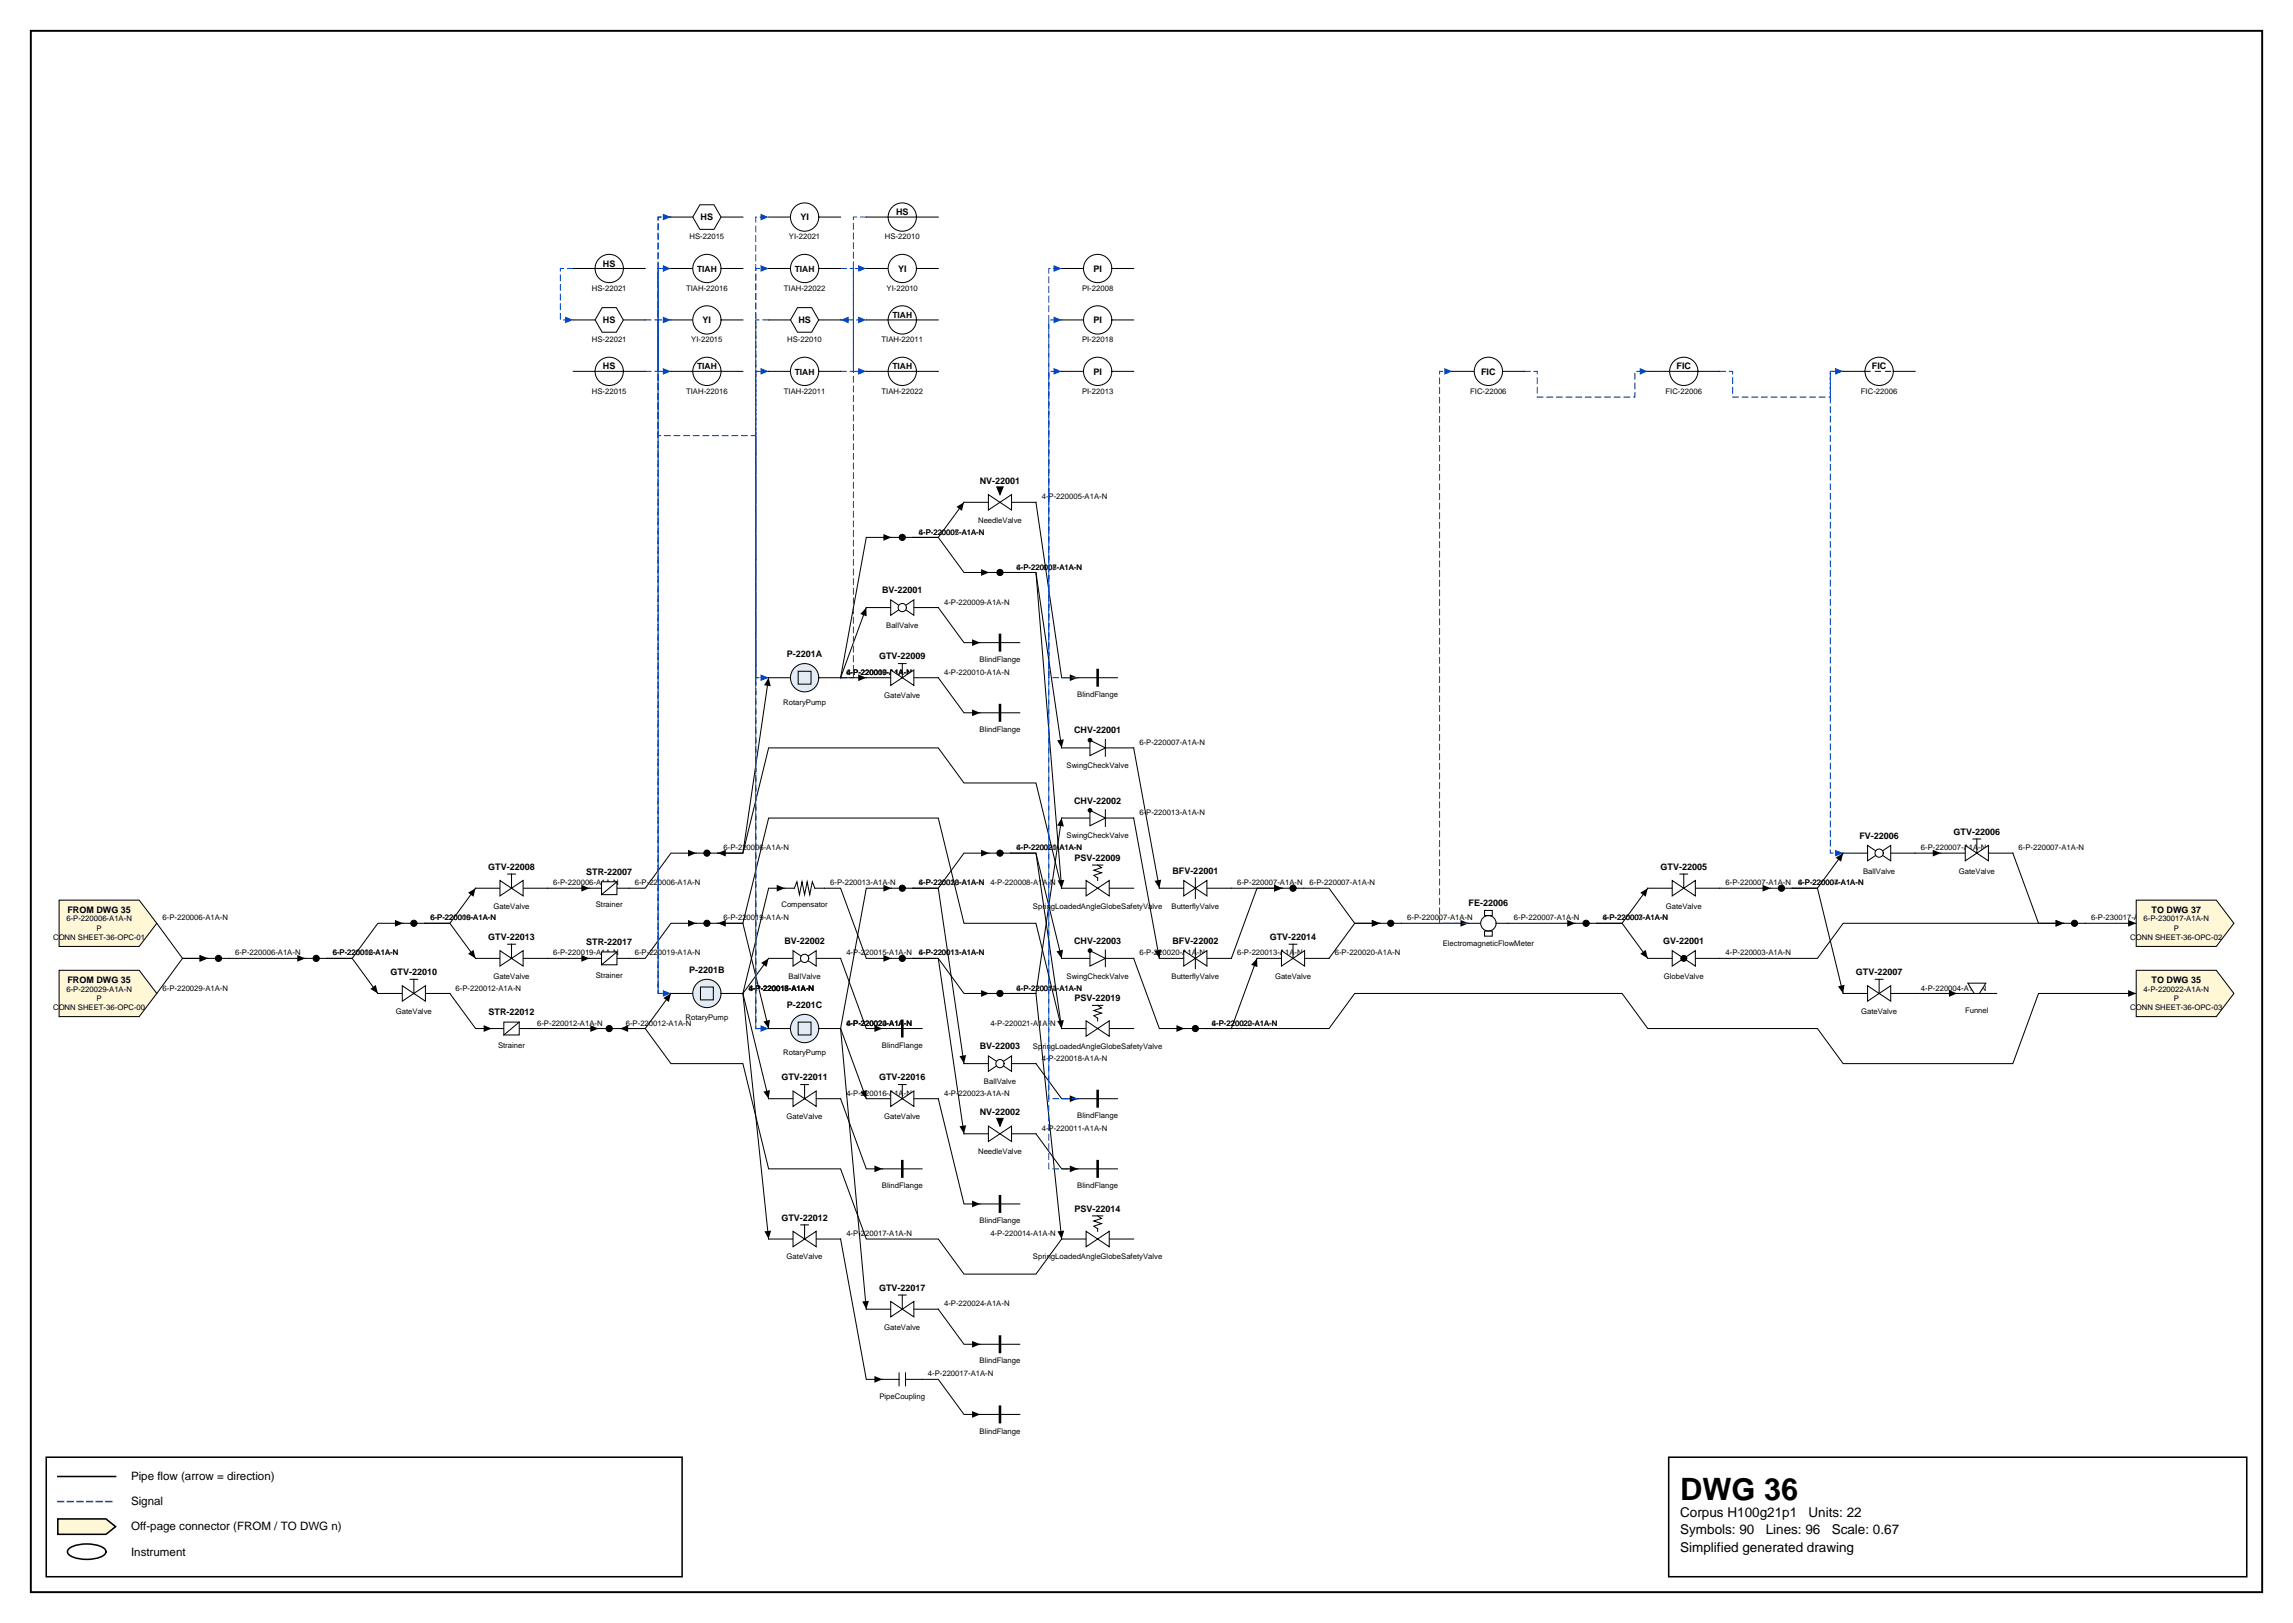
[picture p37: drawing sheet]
<svg xmlns="http://www.w3.org/2000/svg" width="420mm" height="297mm" viewBox="0 0 420 297" stroke-linecap="round" stroke-linejoin="round" font-family="sans-serif">
<defs><g id="words">
<text font-size="5.6" x="307.6" y="274.5">DWG 36</text>
<g font-size="2.5">
<text x="307.6" y="277.6">Corpus H100g21p1</text>
<text x="307.6" y="280.8">Symbols: 90</text>
<text x="323.3" y="280.8">Lines: 96</text>
<text x="331.1" y="277.6">Units: 22</text>
<text x="335.3" y="280.8">Scale: 0.67</text>
<text x="307.6" y="284">Simplified generated drawing</text>
</g>
<g font-size="2.1">
<text x="24" y="270.9">Pipe flow (arrow = direction)</text>
<text x="24" y="275.5">Signal</text>
<text x="24" y="280.1">Off-page connector (FROM / TO DWG n)</text>
<text x="24" y="284.7">Instrument</text>
</g>
<g font-size="1.6">
<text x="128.3" y="40.3">HS</text>
<text x="146.5" y="40.3">YI</text>
<text x="164" y="39.4">HS</text>
<text x="110.4" y="48.8">HS</text>
<text x="127.6" y="49.7">TIAH</text>
<text x="145.5" y="49.7">TIAH</text>
<text x="164.4" y="49.7">YI</text>
<text x="200.2" y="49.7">PI</text>
<text x="110.4" y="59.1">HS</text>
<text x="128.6" y="59.1">YI</text>
<text x="146.2" y="59.1">HS</text>
<text x="163.4" y="58.2">TIAH</text>
<text x="200.2" y="59.1">PI</text>
<text x="110.4" y="67.6">HS</text>
<text x="127.6" y="67.6">TIAH</text>
<text x="145.5" y="68.5">TIAH</text>
<text x="163.4" y="67.6">TIAH</text>
<text x="200.2" y="68.5">PI</text>
<text x="271.2" y="68.5">FIC</text>
<text x="306.9" y="67.6">FIC</text>
<text x="342.7" y="67.6">FIC</text>
<text x="179.4" y="88.6">NV-22001</text>
<text x="161.5" y="108.5">BV-22001</text>
<text x="144.1" y="120.2">P-2201A</text>
<text x="160.9" y="120.7">GTV-22009</text>
<text x="196.7" y="134.2">CHV-22001</text>
<text x="196.7" y="147.1">CHV-22002</text>
<text x="340.4" y="153.5">FV-22006</text>
<text x="357.7" y="152.8">GTV-22006</text>
<text x="89.4" y="159.2">GTV-22008</text>
<text x="107.3" y="160.1">STR-22007</text>
<text x="196.7" y="157.6">PSV-22009</text>
<text x="214.6" y="159.9">BFV-22001</text>
<text x="304" y="159.2">GTV-22005</text>
<text x="12.3" y="167">FROM DWG 35</text>
<text x="268.9" y="165.9">FE-22006</text>
<text x="393.9" y="167">TO DWG 37</text>
<text x="89.4" y="172">GTV-22013</text>
<text x="107.3" y="173">STR-22017</text>
<text x="143.6" y="172.8">BV-22002</text>
<text x="196.7" y="172.8">CHV-22003</text>
<text x="214.6" y="172.8">BFV-22002</text>
<text x="232.5" y="172">GTV-22014</text>
<text x="304.5" y="172.8">GV-22001</text>
<text x="12.3" y="179.9">FROM DWG 35</text>
<text x="71.5" y="178.5">GTV-22010</text>
<text x="126.2" y="178">P-2201B</text>
<text x="339.8" y="178.5">GTV-22007</text>
<text x="393.9" y="179.9">TO DWG 35</text>
<text x="89.4" y="185.8">STR-22012</text>
<text x="144.1" y="184.4">P-2201C</text>
<text x="196.7" y="183.2">PSV-22019</text>
<text x="143.1" y="197.7">GTV-22011</text>
<text x="160.9" y="197.7">GTV-22016</text>
<text x="179.4" y="192">BV-22003</text>
<text x="179.4" y="204.2">NV-22002</text>
<text x="196.7" y="221.8">PSV-22014</text>
<text x="143.1" y="223.4">GTV-22012</text>
<text x="160.9" y="236.3">GTV-22017</text>
</g>
<g font-size="1.4">
<text x="126.2" y="43.8">HS-22015</text>
<text x="144.4" y="43.8">YI-22021</text>
<text x="162" y="43.8">HS-22010</text>
<text x="108.4" y="53.2">HS-22021</text>
<text x="125.6" y="53.2">TIAH-22016</text>
<text x="143.5" y="53.2">TIAH-22022</text>
<text x="162.3" y="53.2">YI-22010</text>
<text x="198.1" y="53.2">PI-22008</text>
<text x="108.4" y="62.6">HS-22021</text>
<text x="126.6" y="62.6">YI-22015</text>
<text x="144.1" y="62.6">HS-22010</text>
<text x="161.4" y="62.6">TIAH-22011</text>
<text x="198.1" y="62.6">PI-22018</text>
<text x="108.4" y="72.1">HS-22015</text>
<text x="125.6" y="72.1">TIAH-22016</text>
<text x="143.5" y="72.1">TIAH-22011</text>
<text x="161.4" y="72.1">TIAH-22022</text>
<text x="198.1" y="72.1">PI-22013</text>
<text x="269.2" y="72.1">FIC-22006</text>
<text x="304.9" y="72.1">FIC-22006</text>
<text x="340.7" y="72.1">FIC-22006</text>
<text x="179.1" y="95.7">NeedleValve</text>
<text x="190.7" y="91.4">4-P-220005-A1A-N</text>
<text x="168.2" y="97.8">4-P-220005-A1A-N</text>
<text x="168.2" y="97.8">6-P-220007-A1A-N</text>
<text x="186.1" y="104.2">6-P-220007-A1A-N</text>
<text x="186.1" y="104.2">4-P-220008-A1A-N</text>
<text x="172.8" y="110.7">4-P-220009-A1A-N</text>
<text x="162.2" y="114.9">BallValve</text>
<text x="155" y="123.5">4-P-220009-A1A-N</text>
<text x="155" y="123.5">4-P-220010-A1A-N</text>
<text x="155" y="123.5">6-P-220007-A1A-N</text>
<text x="172.8" y="123.5">4-P-220010-A1A-N</text>
<text x="179.4" y="121.1">BlindFlange</text>
<text x="143.4" y="129">RotaryPump</text>
<text x="161.9" y="127.8">GateValve</text>
<text x="197.2" y="127.5">BlindFlange</text>
<text x="179.4" y="134">BlindFlange</text>
<text x="208.6" y="136.3">6-P-220007-A1A-N</text>
<text x="195.3" y="140.6">SwingCheckValve</text>
<text x="208.6" y="149.2">6-P-220013-A1A-N</text>
<text x="132.5" y="155.6">6-P-220006-A1A-N</text>
<text x="186.1" y="155.6">6-P-220020-A1A-N</text>
<text x="186.1" y="155.6">4-P-220021-A1A-N</text>
<text x="195.3" y="153.5">SwingCheckValve</text>
<text x="351.7" y="155.6">6-P-220007-A1A-N</text>
<text x="369.6" y="155.6">6-P-220007-A1A-N</text>
<text x="341.1" y="159.9">BallValve</text>
<text x="358.6" y="159.9">GateValve</text>
<text x="90.4" y="166.3">GateValve</text>
<text x="101.3" y="162">6-P-220006-A1A-N</text>
<text x="109.1" y="166.1">Strainer</text>
<text x="116.2" y="162">6-P-220006-A1A-N</text>
<text x="143.1" y="166.1">Compensator</text>
<text x="152" y="162">6-P-220013-A1A-N</text>
<text x="168.2" y="162">4-P-220018-A1A-N</text>
<text x="168.2" y="162">6-P-220020-A1A-N</text>
<text x="181.3" y="162">4-P-220008-A1A-N</text>
<text x="189.1" y="166.3">SpringLoadedAngleGlobeSafetyValve</text>
<text x="214.5" y="166.3">ButterflyValve</text>
<text x="226.5" y="162">6-P-220007-A1A-N</text>
<text x="239.8" y="162">6-P-220007-A1A-N</text>
<text x="305" y="166.3">GateValve</text>
<text x="315.9" y="162">6-P-220007-A1A-N</text>
<text x="329.2" y="162">4-P-220004-A1A-N</text>
<text x="329.2" y="162">6-P-220007-A1A-N</text>
<text x="9.7" y="172">CONN SHEET-36-OPC-01</text>
<text x="12.2" y="168.6">6-P-220006-A1A-N</text>
<text x="17.7" y="170.3">P</text>
<text x="29.8" y="168.5">6-P-220006-A1A-N</text>
<text x="78.8" y="168.5">6-P-220006-A1A-N</text>
<text x="78.8" y="168.5">6-P-220019-A1A-N</text>
<text x="132.5" y="168.5">6-P-220019-A1A-N</text>
<text x="257.6" y="168.5">6-P-220007-A1A-N</text>
<text x="264.1" y="173.2">ElectromagneticFlowMeter</text>
<text x="277.2" y="168.5">6-P-220007-A1A-N</text>
<text x="293.4" y="168.5">4-P-220003-A1A-N</text>
<text x="293.4" y="168.5">6-P-220007-A1A-N</text>
<text x="382.8" y="168.5">6-P-230017-A1A-N</text>
<text x="390" y="172">CONN SHEET-36-OPC-02</text>
<text x="392.4" y="168.6">6-P-230017-A1A-N</text>
<text x="398" y="170.3">P</text>
<text x="43" y="174.9">6-P-220006-A1A-N</text>
<text x="60.9" y="174.9">6-P-220006-A1A-N</text>
<text x="60.9" y="174.9">6-P-220012-A1A-N</text>
<text x="90.4" y="179.1">GateValve</text>
<text x="101.3" y="174.9">6-P-220019-A1A-N</text>
<text x="109.1" y="178.9">Strainer</text>
<text x="116.2" y="174.9">6-P-220019-A1A-N</text>
<text x="144.4" y="179.1">BallValve</text>
<text x="155" y="174.9">4-P-220015-A1A-N</text>
<text x="168.2" y="174.9">6-P-220013-A1A-N</text>
<text x="168.2" y="174.9">4-P-220011-A1A-N</text>
<text x="195.3" y="179.1">SwingCheckValve</text>
<text x="208.6" y="174.9">6-P-220020-A1A-N</text>
<text x="214.5" y="179.1">ButterflyValve</text>
<text x="226.5" y="174.9">6-P-220013-A1A-N</text>
<text x="233.4" y="179.1">GateValve</text>
<text x="244.4" y="174.9">6-P-220020-A1A-N</text>
<text x="304.6" y="179.1">GlobeValve</text>
<text x="315.9" y="174.9">4-P-220003-A1A-N</text>
<text x="9.7" y="184.9">CONN SHEET-36-OPC-00</text>
<text x="12.2" y="181.5">6-P-220029-A1A-N</text>
<text x="17.7" y="183.2">P</text>
<text x="29.8" y="181.3">6-P-220029-A1A-N</text>
<text x="72.5" y="185.6">GateValve</text>
<text x="83.4" y="181.3">6-P-220012-A1A-N</text>
<text x="137.1" y="181.3">4-P-220017-A1A-N</text>
<text x="137.1" y="181.3">4-P-220016-A1A-N</text>
<text x="137.1" y="181.3">6-P-220013-A1A-N</text>
<text x="137.1" y="181.3">4-P-220015-A1A-N</text>
<text x="186.1" y="181.3">6-P-220013-A1A-N</text>
<text x="186.1" y="181.3">4-P-220014-A1A-N</text>
<text x="340.7" y="185.6">GateValve</text>
<text x="351.7" y="181.3">4-P-220004-A1A-N</text>
<text x="359.8" y="185.3">Funnel</text>
<text x="390" y="184.9">CONN SHEET-36-OPC-03</text>
<text x="392.4" y="181.5">4-P-220022-A1A-N</text>
<text x="398" y="183.2">P</text>
<text x="91.2" y="191.7">Strainer</text>
<text x="98.3" y="187.7">6-P-220012-A1A-N</text>
<text x="114.6" y="187.7">6-P-220012-A1A-N</text>
<text x="125.5" y="186.7">RotaryPump</text>
<text x="155" y="187.7">4-P-220024-A1A-N</text>
<text x="155" y="187.7">4-P-220023-A1A-N</text>
<text x="155" y="187.7">6-P-220020-A1A-N</text>
<text x="161.5" y="191.7">BlindFlange</text>
<text x="181.3" y="187.7">4-P-220021-A1A-N</text>
<text x="189.1" y="192">SpringLoadedAngleGlobeSafetyValve</text>
<text x="221.9" y="187.7">6-P-220020-A1A-N</text>
<text x="221.9" y="187.7">4-P-220022-A1A-N</text>
<text x="143.4" y="193.2">RotaryPump</text>
<text x="190.7" y="194.1">4-P-220018-A1A-N</text>
<text x="155" y="200.6">4-P-220016-A1A-N</text>
<text x="172.8" y="200.6">4-P-220023-A1A-N</text>
<text x="180.1" y="198.4">BallValve</text>
<text x="144" y="204.8">GateValve</text>
<text x="161.9" y="204.8">GateValve</text>
<text x="190.7" y="207">4-P-220011-A1A-N</text>
<text x="197.2" y="204.6">BlindFlange</text>
<text x="179.1" y="211.2">NeedleValve</text>
<text x="161.5" y="217.4">BlindFlange</text>
<text x="197.2" y="217.4">BlindFlange</text>
<text x="155" y="226.2">4-P-220017-A1A-N</text>
<text x="179.4" y="223.9">BlindFlange</text>
<text x="181.3" y="226.2">4-P-220014-A1A-N</text>
<text x="144" y="230.5">GateValve</text>
<text x="189.1" y="230.5">SpringLoadedAngleGlobeSafetyValve</text>
<text x="172.8" y="239.1">4-P-220024-A1A-N</text>
<text x="161.9" y="243.3">GateValve</text>
<text x="169.9" y="251.9">4-P-220017-A1A-N</text>
<text x="179.4" y="249.5">BlindFlange</text>
<text x="161" y="256">PipeCoupling</text>
<text x="179.4" y="262.4">BlindFlange</text>
</g>
</g></defs>
<path d="M5.6 5.6h408.6v285.8h-408.6z" fill="none" stroke="#000" stroke-width=".35"/>
<path d="M8.5 266.7h116.4v21.9h-116.4zM10.6 270.2h10.6M305.5 266.7h105.8v21.9h-105.8z" fill="none" stroke="#000" stroke-width=".28"/>
<path d="M10.6 274.8h10.6" fill="none" stroke="#0046c8" stroke-width=".28" stroke-dasharray="1.1 .7"/>
<path d="M10.6 278h8.8l1.8 1.4-1.8 1.4h-8.8z" fill="#fff7d6" stroke="#000" stroke-width=".28"/>
<path d="M12.7 283.4a6.7 6.7 0 0 1 6.3 0 .72 .72 0 0 1 0 1.2 6.7 6.7 0 0 1-6.3 0 .72 .72 0 0 1 0-1.2z" fill="none" stroke="#000" stroke-width=".28"/>
<path d="M368.5 156.1l4.7 12.9h4.6M234.8 162.6h-4.7l-4.7 12.8" fill="none" stroke="#000" stroke-width=".19"/>
<path d="M233.3 161.9l1.5 .7-1.5 .6zM376.3 168.4l1.5 .6-1.5 .6z" fill="#000"/>
<path d="M153.9 68h2.3v-9.4h2.4" fill="none" stroke="#0046c8" stroke-width=".19" stroke-dasharray="1.1 .7"/>
<path d="M157.1 57.9l1.5 .7-1.5 .6z" fill="#0046c8"/>
<path d="M189.7 91.9l4.7 32.1h2.9M171.8 111.2l4.7 6.4h3M140.7 124l-4.7 32.1h-4.6M207.5 136.9l4.8 25.7M42 175.4h13.9M87.1 162.6l-4.7 6.4h-4.7h4.7l4.7 6.4M238.7 162.6h4.6l4.7 6.4h4.6M301.7 162.6l-4.7 6.4h-4.6h4.6l4.7 6.4M122.8 181.8l-4.7 6.4h-4.6" fill="none" stroke="#000" stroke-width=".19"/>
<path d="M178 117l1.5 .6-1.5 .6zM140.7 124l.4 1.6-1.2-.2zM195.9 123.4l1.4 .6-1.4 .7zM54.4 174.8l1.5 .6-1.5 .6zM85.7 163.4l1.4-.8-.4 1.5zM85.7 174.6l1-.8 .4 1.6zM211.4 161.2l1.2-.2-.3 1.6zM251.2 168.4l1.4 .6-1.4 .6zM300.3 174.6l1-.8 .4 1.6zM300.3 163.4l1.4-.8-.4 1.5zM121.5 182.7l1.3-.9-.3 1.6z" fill="#000"/>
<path d="M197.3 124h-5.3v-74.9h2.4" fill="none" stroke="#0046c8" stroke-width=".19" stroke-dasharray="1.1 .7"/>
<path d="M192.9 48.5l1.5 .6-1.5 .7z" fill="#0046c8"/>
<path d="M230.1 175.4l-4.7 12.8h-4.6h22.5l4.7-6.4h49l4.7 6.4h31l4.7 6.5h31.1l4.7-12.9h17.9" fill="none" stroke="#000" stroke-width=".19"/>
<path d="M230.1 175.4l.1 1.6-1.1-.4zM389.6 181.2l1.5 .6-1.5 .6z" fill="#000"/>
<path d="M140.7 58.6h-2.3v65.4h2.3" fill="none" stroke="#0046c8" stroke-width=".19" stroke-dasharray="1.1 .7"/>
<path d="M139.2 123.4l1.5 .6-1.5 .7z" fill="#0046c8"/>
<path d="M153.9 49.1h2.3v18.9h2.4" fill="none" stroke="#0046c8" stroke-width=".19" stroke-dasharray="1.1 .7"/>
<path d="M157.1 67.3l1.5 .7-1.5 .6z" fill="#0046c8"/>
<path d="M207.5 149.7l4.8 25.7M28.7 169l4.7 6.4h4.6M225.4 162.6h9.4M377.8 169h-40.4l-4.7 6.4h-17.8M189.7 194.7l4.7 6.4h2.9M140.7 201.1l-4.7-19.3 4.7 45" fill="none" stroke="#000" stroke-width=".19"/>
<path d="M36.5 174.8l1.5 .6-1.5 .6zM211.4 174.1l1.2-.3-.3 1.6zM233.3 161.9l1.5 .7-1.5 .6zM376.3 168.4l1.5 .6-1.5 .6zM139.8 199.8l1.2-.3-.3 1.6zM195.9 200.5l1.4 .6-1.4 .6zM140 225.4l1.2-.2-.5 1.6z" fill="#000"/>
<path d="M122.8 181.8h-2.3v-123.2h2.3" fill="none" stroke="#0046c8" stroke-width=".19" stroke-dasharray="1.1 .7"/>
<path d="M121.4 57.9l1.4 .7-1.4 .6z" fill="#0046c8"/>
<path d="M122.8 181.8h-2.3v-132.7h2.3" fill="none" stroke="#0046c8" stroke-width=".19" stroke-dasharray="1.1 .7"/>
<path d="M121.4 48.5l1.4 .6-1.4 .7z" fill="#0046c8"/>
<path d="M143.7 162.6h-3l-4.7 19.2 4.7-6.4" fill="none" stroke="#000" stroke-width=".19"/>
<path d="M139.3 176.2l1.4-.8-.4 1.6zM142.2 161.9l1.5 .7-1.5 .6z" fill="#000"/>
<path d="M140.7 124h-2.3v-56h2.3" fill="none" stroke="#0046c8" stroke-width=".19" stroke-dasharray="1.1 .7"/>
<path d="M139.2 67.3l1.5 .7-1.5 .6z" fill="#0046c8"/>
<path d="M158.6 111.2l-4.7 12.8" fill="none" stroke="#000" stroke-width=".19"/>
<path d="M158.6 111.2l.1 1.6-1.2-.4z" fill="#000"/>
<path d="M153.9 124h2.3v-74.9h2.4" fill="none" stroke="#0046c8" stroke-width=".19" stroke-dasharray="1.1 .7"/>
<path d="M157.1 48.5l1.5 .6-1.5 .7z" fill="#0046c8"/>
<path d="M163.2 98.4h-4.6l-4.7 25.6h4.7M127.4 156.1h-4.6l-4.7 6.5h-2.9M256.6 169h12.3" fill="none" stroke="#000" stroke-width=".19"/>
<path d="M161.7 97.7l1.5 .7-1.5 .6zM157.1 123.4l1.5 .6-1.5 .7zM126 155.5l1.4 .6-1.4 .7zM267.4 168.4l1.5 .6-1.5 .6z" fill="#000"/>
<path d="M279.1 68h2.3v4.7h17.9v-4.7h2.4" fill="none" stroke="#0046c8" stroke-width=".19" stroke-dasharray="1.1 .7"/>
<path d="M300.2 67.3l1.5 .7-1.5 .6z" fill="#0046c8"/>
<path d="M100.2 162.6h7.7M127.4 169h-4.6l-4.7 6.4h-2.9M276.1 169h12.3M171.8 201.1l4.7 19.2h3M171.8 239.6l4.7 6.4h3M168.8 252.4h3l4.7 6.5h3" fill="none" stroke="#000" stroke-width=".19"/>
<path d="M106.4 161.9l1.5 .7-1.5 .6zM126 168.4l1.4 .6-1.4 .6zM286.9 168.4l1.5 .6-1.5 .6zM178 219.7l1.5 .6-1.5 .7zM178 245.4l1.5 .6-1.5 .6zM178 258.3l1.5 .6-1.5 .6z" fill="#000"/>
<path d="M268.9 169h-5.3v-101h2.3" fill="none" stroke="#0046c8" stroke-width=".19" stroke-dasharray="1.1 .7"/>
<path d="M264.4 67.3l1.5 .7-1.5 .6z" fill="#0046c8"/>
<path d="M194.4 149.7l-4.7 32.1h-4.6h4.6l4.7 45M350.6 181.8h7.7M153.9 201.1l4.7 12.8h3M153.9 226.8l4.7 25.6h3" fill="none" stroke="#000" stroke-width=".19"/>
<path d="M194.4 149.7l.4 1.6-1.3-.2zM356.8 181.2l1.5 .6-1.5 .6zM160.1 213.3l1.5 .6-1.5 .6zM193.6 225.4l1.2-.2-.4 1.6zM160.1 251.8l1.5 .6-1.5 .7z" fill="#000"/>
<path d="M197.3 213.9h-5.3v-145.9h2.4" fill="none" stroke="#0046c8" stroke-width=".19" stroke-dasharray="1.1 .7"/>
<path d="M192.9 67.3l1.5 .7-1.5 .6z" fill="#0046c8"/>
<path d="M131.4 156.1h4.6l4.7-19.2h31.1l4.7 6.4h13.2l4.7 19.3M73.8 169h-4.6l-4.7 6.4h-4.6h4.6l4.7 6.4M131.4 169h4.6l4.7 19.2M194.4 175.4l-4.7-19.3h-4.6h4.6l4.7 32.1M207.5 175.4l4.8 12.8h4.6M252.6 169h-4.6l-4.7 6.4M381.8 169h9.3M82.4 181.8l4.7 6.4h2.9M97.3 188.2h12.3M181.1 181.8h-4.6l-4.7-6.4h-4.6h4.6l4.7 32.1M189.7 207.5l4.7 6.4h2.9" fill="none" stroke="#000" stroke-width=".19"/>
<g fill="#000">
<path d="M131.4 156.1l1.5-.6v1.3zM72.3 168.4l1.5 .6-1.5 .6zM193.4 174.1l1.2-.3-.2 1.6zM251.2 168.4l1.4 .6-1.4 .6zM389.6 168.4l1.5 .6-1.5 .6zM67.8 181l1-.7 .4 1.5zM88.5 187.6l1.5 .6-1.5 .7zM108.1 187.6l1.5 .6-1.5 .7zM139.8 187l1.2-.3-.3 1.5zM179.6 181.2l1.5 .6-1.5 .6zM193.5 186.9l1.3-.2-.4 1.5zM215.4 187.6l1.5 .6-1.5 .7z"/>
<path d="M175.7 206.1l1.2-.2-.4 1.6zM195.9 213.3l1.4 .6-1.4 .6z"/>
</g>
<path d="M122.8 49.1h-2.3v18.9h2.3" fill="none" stroke="#0046c8" stroke-width=".19" stroke-dasharray="1.1 .7"/>
<path d="M121.4 67.3l1.4 .7-1.4 .6z" fill="#0046c8"/>
<path d="M158.6 39.7h-2.4v18.9h-2.3" fill="none" stroke="#0046c8" stroke-width=".19" stroke-dasharray="1.1 .7"/>
<path d="M153.9 58.6l1.5-.7v1.3z" fill="#0046c8"/>
<path d="M171.8 124l4.7 6.5h3M131.4 169h4.6l4.7-19.3h31.1l4.7 19.3h13.2l4.7 19.2M150.9 162.6h3l4.7 12.8h4.6M153.9 175.4l4.7 12.8h3M113.5 188.2h4.6l4.7 6.5h13.2l4.7 19.2h13.2l4.7 12.9h13.2l4.7 6.4h13.2l4.7-6.4" fill="none" stroke="#000" stroke-width=".19"/>
<path d="M178 129.8l1.5 .7-1.5 .6zM131.4 169l1.5-.6v1.2zM161.7 174.8l1.5 .6-1.5 .6zM113.5 188.2l1.5-.6v1.3zM160.1 187.6l1.5 .6-1.5 .7z" fill="#000"/>
<path d="M314.9 68h2.3v4.7h17.9v-4.7h2.3" fill="none" stroke="#0046c8" stroke-width=".19" stroke-dasharray="1.1 .7"/>
<path d="M336 67.3l1.4 .7-1.4 .6z" fill="#0046c8"/>
<path d="M122.8 39.7h-2.3v142.1h2.3" fill="none" stroke="#0046c8" stroke-width=".19" stroke-dasharray="1.1 .7"/>
<path d="M121.4 181.2l1.4 .6-1.4 .6z" fill="#0046c8"/>
<path d="M181.1 156.1h-4.6l-4.7 6.5h-4.6h4.6l4.7 32.1" fill="none" stroke="#000" stroke-width=".19"/>
<path d="M179.6 155.5l1.5 .6-1.5 .7zM175.7 193.3l1.2-.2-.4 1.6z" fill="#000"/>
<path d="M118.1 58.6h2.4v21.1h17.9v108.5h2.3" fill="none" stroke="#0046c8" stroke-width=".19" stroke-dasharray="1.1 .7"/>
<path d="M139.2 187.6l1.5 .6-1.5 .7z" fill="#0046c8"/>
<path d="M337.4 68h-2.3v88.1h2.3" fill="none" stroke="#0046c8" stroke-width=".19" stroke-dasharray="1.1 .7"/>
<path d="M336 155.5l1.4 .6-1.4 .7z" fill="#0046c8"/>
<path d="M38 175.4h-4.6l-4.7 6.4" fill="none" stroke="#000" stroke-width=".19"/>
<path d="M36.5 174.8l1.5 .6-1.5 .6z" fill="#000"/>
<path d="M104.9 49.1h-2.3v9.5h2.3" fill="none" stroke="#0046c8" stroke-width=".19" stroke-dasharray="1.1 .7"/>
<path d="M103.5 57.9l1.4 .7-1.4 .6z" fill="#0046c8"/>
<path d="M194.4 136.9l-4.7-32.1h-4.6h4.6l4.7 57.8M350.6 156.1h4.7M314.9 162.6h9.3" fill="none" stroke="#000" stroke-width=".19"/>
<path d="M193.5 135.5l1.3-.2-.4 1.6zM353.9 155.5l1.4 .6-1.4 .7zM193.6 161.1l1.3-.1-.5 1.6zM322.7 161.9l1.5 .7-1.5 .6z" fill="#000"/>
<path d="M140.7 188.2h-2.3v-139.1h2.3" fill="none" stroke="#0046c8" stroke-width=".19" stroke-dasharray="1.1 .7"/>
<path d="M139.2 48.5l1.5 .6-1.5 .7z" fill="#0046c8"/>
<path d="M140.7 188.2h-2.3v-148.5h2.3" fill="none" stroke="#0046c8" stroke-width=".19" stroke-dasharray="1.1 .7"/>
<path d="M139.2 39.1l1.5 .6-1.5 .6z" fill="#0046c8"/>
<path d="M163.2 162.6h-4.6l-4.7 25.6M153.9 188.2l4.7 51.4M153.9 188.2l4.7 12.9" fill="none" stroke="#000" stroke-width=".19"/>
<path d="M161.7 161.9l1.5 .7-1.5 .6zM157.5 199.9l1.2-.4-.1 1.6zM157.9 238.2l1.2-.1-.5 1.5z" fill="#000"/>
<path d="M118.1 68h2.4v-28.3h2.3" fill="none" stroke="#0046c8" stroke-width=".19" stroke-dasharray="1.1 .7"/>
<path d="M121.4 39.1l1.4 .6-1.4 .6z" fill="#0046c8"/>
<path d="M176.5 91.9l-4.7 6.5h-4.6h4.6l4.7 6.4h4.6M337.4 156.1l-4.7 6.5h-4.6h4.6l4.7 19.2M100.2 175.4h7.7" fill="none" stroke="#000" stroke-width=".19"/>
<path d="M175.1 92.8l1.4-.9-.4 1.6zM179.6 104.2l1.5 .6-1.5 .6zM336.1 157l1.3-.9-.3 1.6zM106.4 174.8l1.5 .6-1.5 .6zM336.5 180.5l1.2-.3-.3 1.6z" fill="#000"/>
<path d="M197.3 201.1h-5.3v-142.5h2.4" fill="none" stroke="#0046c8" stroke-width=".19" stroke-dasharray="1.1 .7"/>
<path d="M192.9 57.9l1.5 .7-1.5 .6z" fill="#0046c8"/>
<path d="M212.3 175.4h4.4M221 175.4h4.4" fill="none" stroke="#000" stroke-width=".19"/>
<path d="M216.7 174l4.3 2.8v-2.8l-4.3 2.8z" fill="#fff" stroke="#000" stroke-width=".19"/>
<path d="M355.3 156.1h4.5M364 156.1h4.5M218.8 173.5v3.8" fill="none" stroke="#000" stroke-width=".19"/>
<path d="M359.8 154.7l4.2 2.9v-2.9l-4.2 2.9z" fill="#fff" stroke="#000" stroke-width=".19"/>
<path d="M140.7 68h4M149.9 68h4M361.2 153.6h1.4M361.9 153.6v2.5" fill="none" stroke="#000" stroke-width=".19"/>
<circle cx="147.3" cy="68" r="2.59" fill="#fff" stroke="#000" stroke-width=".19"/>
<path d="M194.4 136.9h5.1M202.4 136.9h5.1M179.5 258.9h7.2" fill="none" stroke="#000" stroke-width=".19"/>
<path d="M183.1 257.5v2.8" fill="none" stroke="#000" stroke-width=".47"/>
<path d="M199.5 135.5l2.9 1.4-2.9 1.4z" fill="#fff" stroke="#000" stroke-width=".19"/>
<path d="M176.5 91.9h4.5M185.2 91.9h4.5M202.4 135.3v3.1" fill="none" stroke="#000" stroke-width=".19"/>
<circle cx="199.5" cy="135.5" r=".33" fill="#000" stroke="#000" stroke-width=".19"/>
<path d="M181 90.5l4.2 2.8v-2.8l-4.2 2.8z" fill="#fff" stroke="#000" stroke-width=".19"/>
<g fill="#000" stroke="#000" stroke-width=".19">
<path d="M182.5 89.1h1.2l-.6 1.4z"/>
<circle cx="129.4" cy="156.1" r=".56"/>
<circle cx="40" cy="175.4" r=".56"/>
<circle cx="75.8" cy="169" r=".56"/>
<circle cx="236.7" cy="162.6" r=".57"/>
<circle cx="290.4" cy="169" r=".56"/>
<circle cx="111.5" cy="188.2" r=".56"/>
</g>
<path d="M194.4 68h4M203.5 68h4M127.4 156.1h4M38 175.4h4M73.8 169h3.9M234.8 162.6h3.9M288.4 169h4M109.6 188.2h3.9" fill="none" stroke="#000" stroke-width=".19"/>
<circle cx="201" cy="68" r="2.59" fill="#fff" stroke="#000" stroke-width=".19"/>
<path d="M158.6 111.2h4.5M167.3 111.2h4.5" fill="none" stroke="#000" stroke-width=".19"/>
<g fill="#fff" stroke="#000" stroke-width=".19">
<path d="M163.1 109.8l4.2 2.8v-2.8l-4.2 2.8z"/>
<circle cx="165.2" cy="111.2" r=".75"/>
</g>
<path d="M140.7 58.6h4M149.9 58.6h4M197.3 124h7.3M216.9 188.2h3.9" fill="none" stroke="#000" stroke-width=".19"/>
<path d="M201 122.6v2.8" fill="none" stroke="#000" stroke-width=".47"/>
<circle cx="218.8" cy="188.2" r=".56" fill="#000" stroke="#000" stroke-width=".19"/>
<path d="M146 56.3h2.6l1.3 2.3-1.3 2.2h-2.6l-1.3-2.2z" fill="#fff" stroke="#000" stroke-width=".19"/>
<path d="M140.7 49.1h4M149.9 49.1h4" fill="none" stroke="#000" stroke-width=".19"/>
<circle cx="147.3" cy="49.1" r="2.59" fill="#fff" stroke="#000" stroke-width=".19"/>
<path d="M301.7 175.4h4.5M310.4 175.4h4.5" fill="none" stroke="#000" stroke-width=".19"/>
<path d="M306.2 174l4.2 2.8v-2.8l-4.2 2.8z" fill="#fff" stroke="#000" stroke-width=".19"/>
<circle cx="308.3" cy="175.4" r=".54" fill="#000" stroke="#000" stroke-width=".19"/>
<path d="M358.3 181.8h3.1M362.4 181.8h3.1" fill="none" stroke="#000" stroke-width=".19"/>
<path d="M360.3 179.9h3.3l-1.2 1.9h-1z" fill="#fff" stroke="#000" stroke-width=".19"/>
<path d="M140.7 39.7h4M149.9 39.7h4" fill="none" stroke="#000" stroke-width=".19"/>
<circle cx="147.3" cy="39.7" r="2.59" fill="#fff" stroke="#000" stroke-width=".19"/>
<path d="M194.4 149.7h5.1M202.4 149.7h5.1" fill="none" stroke="#000" stroke-width=".19"/>
<path d="M199.5 148.3l2.9 1.4-2.9 1.4z" fill="#fff" stroke="#000" stroke-width=".19"/>
<path d="M202.4 148.2v3M212.3 162.6h4.4M221 162.6h4.4" fill="none" stroke="#000" stroke-width=".19"/>
<circle cx="199.5" cy="148.3" r=".33" fill="#000" stroke="#000" stroke-width=".19"/>
<path d="M216.7 161.1l4.3 2.9v-2.9l-4.3 2.9z" fill="#fff" stroke="#000" stroke-width=".19"/>
<path d="M218.8 160.7v3.7" fill="none" stroke="#000" stroke-width=".19"/>
<path d="M10.8 164.7h14.7l3.2 4.3-3.2 4.2h-14.7z" fill="#fff7d6" stroke="#000" stroke-width=".19"/>
<path d="M176.5 194.7h4.5M185.2 194.7h4.5" fill="none" stroke="#000" stroke-width=".19"/>
<g fill="#fff" stroke="#000" stroke-width=".19">
<path d="M181 193.3l4.2 2.8v-2.8l-4.2 2.8z"/>
<circle cx="183.1" cy="194.7" r=".75"/>
</g>
<path d="M158.6 68h4M167.8 68h4" fill="none" stroke="#000" stroke-width=".19"/>
<circle cx="165.2" cy="68" r="2.59" fill="#fff" stroke="#000" stroke-width=".19"/>
<path d="M162.6 68h5.2M122.8 181.8h4M132 181.8h4" fill="none" stroke="#000" stroke-width=".19"/>
<circle cx="129.4" cy="181.8" r="2.59" fill="#e2ecf7" stroke="#000" stroke-width=".19"/>
<path d="M140.7 124h4M149.9 124h4M128.2 180.6h2.4v2.4h-2.4z" fill="none" stroke="#000" stroke-width=".19"/>
<circle cx="147.3" cy="124" r="2.59" fill="#e2ecf7" stroke="#000" stroke-width=".19"/>
<path d="M146.1 122.9h2.4v2.3h-2.4zM107.9 162.6h2.2M112.9 162.6h2.3M252.6 169h4" fill="none" stroke="#000" stroke-width=".19"/>
<circle cx="254.6" cy="169" r=".56" fill="#000" stroke="#000" stroke-width=".19"/>
<path d="M110.1 161.4h2.8v2.3h-2.8z" fill="#fff" stroke="#000" stroke-width=".19"/>
<path d="M265.9 68h4M275.1 68h4M179.5 117.6h7.2M112.9 161.4l-2.8 2.3" fill="none" stroke="#000" stroke-width=".19"/>
<path d="M183.1 116.2v2.8" fill="none" stroke="#000" stroke-width=".47"/>
<circle cx="272.5" cy="68" r="2.59" fill="#fff" stroke="#000" stroke-width=".19"/>
<path d="M87.1 162.6h4.4M95.8 162.6h4.4" fill="none" stroke="#000" stroke-width=".19"/>
<path d="M91.5 161.1l4.3 2.9v-2.9l-4.3 2.9z" fill="#fff" stroke="#000" stroke-width=".19"/>
<path d="M92.9 160h1.5M93.7 160v2.6M158.6 239.6h4.5M167.3 239.6h4.5" fill="none" stroke="#000" stroke-width=".19"/>
<path d="M163.1 238.2l4.2 2.8v-2.8l-4.2 2.8z" fill="#fff" stroke="#000" stroke-width=".19"/>
<path d="M158.6 58.6h4M167.8 58.6h4M164.5 237h1.4M165.2 237v2.6M161.6 252.4h3M164.6 251.3v2.3M165.8 252.4h3M165.8 251.3v2.3" fill="none" stroke="#000" stroke-width=".19"/>
<circle cx="165.2" cy="58.6" r="2.59" fill="#fff" stroke="#000" stroke-width=".19"/>
<path d="M162.6 58.6h5.2M158.6 201.1h4.5M167.3 201.1h4.5" fill="none" stroke="#000" stroke-width=".19"/>
<path d="M163.1 199.7l4.2 2.8v-2.8l-4.2 2.8z" fill="#fff" stroke="#000" stroke-width=".19"/>
<path d="M107.9 175.4h2.2M112.9 175.4h2.3M164.5 198.5h1.4M165.2 198.5v2.6" fill="none" stroke="#000" stroke-width=".19"/>
<path d="M110.1 174.2h2.8v2.4h-2.8z" fill="#fff" stroke="#000" stroke-width=".19"/>
<path d="M112.9 174.2l-2.8 2.4M268.9 169h2.2M273.9 169h2.2" fill="none" stroke="#000" stroke-width=".19"/>
<circle cx="272.5" cy="169" r="1.41" fill="#fff" stroke="#000" stroke-width=".19"/>
<path d="M158.6 49.1h4M167.8 49.1h4M271.8 166.6h1.4v1h-1.4zM271.8 170.4h1.4v.9h-1.4z" fill="none" stroke="#000" stroke-width=".19"/>
<circle cx="165.2" cy="49.1" r="2.59" fill="#fff" stroke="#000" stroke-width=".19"/>
<path d="M140.7 226.8h4.5M149.4 226.8h4.5" fill="none" stroke="#000" stroke-width=".19"/>
<path d="M145.2 225.4l4.2 2.8v-2.8l-4.2 2.8z" fill="#fff" stroke="#000" stroke-width=".19"/>
<path d="M194.4 58.6h4M203.5 58.6h4M146.6 224.2h1.4M147.3 224.2v2.6" fill="none" stroke="#000" stroke-width=".19"/>
<circle cx="201" cy="58.6" r="2.59" fill="#fff" stroke="#000" stroke-width=".19"/>
<path d="M140.7 201.1h4.5M149.4 201.1h4.5" fill="none" stroke="#000" stroke-width=".19"/>
<path d="M145.2 199.7l4.2 2.8v-2.8l-4.2 2.8z" fill="#fff" stroke="#000" stroke-width=".19"/>
<path d="M146.6 198.5h1.4M147.3 198.5v2.6M337.4 181.8h4.5M346.2 181.8h4.4" fill="none" stroke="#000" stroke-width=".19"/>
<path d="M341.9 180.4l4.3 2.8v-2.8l-4.3 2.8z" fill="#fff" stroke="#000" stroke-width=".19"/>
<path d="M194.4 162.6h4.4M203.1 162.6h4.4M343.3 179.2h1.4M344 179.2v2.6M181.1 181.8h4M197.3 213.9h7.3" fill="none" stroke="#000" stroke-width=".19"/>
<circle cx="183.1" cy="181.8" r=".56" fill="#000" stroke="#000" stroke-width=".19"/>
<path d="M201 212.5v2.8" fill="none" stroke="#000" stroke-width=".47"/>
<path d="M198.8 161.1l4.3 2.9v-2.9l-4.3 2.9z" fill="#fff" stroke="#000" stroke-width=".19"/>
<path d="M200 158.3h1.9M201 158.3l.7 .5-1.4 .5 1.4 .4-1.4 .5 .7 .5v.4" fill="none" stroke="#000" stroke-width=".19"/>
<path d="M391.1 164.7h14.7l3.2 4.3-3.2 4.2h-14.7z" fill="#fff7d6" stroke="#000" stroke-width=".19"/>
<path d="M194.4 49.1h4M203.5 49.1h4" fill="none" stroke="#000" stroke-width=".19"/>
<circle cx="201" cy="49.1" r="2.59" fill="#fff" stroke="#000" stroke-width=".19"/>
<path d="M163.2 175.4h4M90 188.2h2.2M95.1 188.2h2.2M179.5 220.3h7.2" fill="none" stroke="#000" stroke-width=".19"/>
<circle cx="165.2" cy="175.4" r=".56" fill="#000" stroke="#000" stroke-width=".19"/>
<path d="M183.1 218.9v2.9" fill="none" stroke="#000" stroke-width=".47"/>
<path d="M92.2 187.1h2.9v2.3h-2.9z" fill="#fff" stroke="#000" stroke-width=".19"/>
<path d="M194.4 175.4h5.1M202.4 175.4h5.1M95.1 187.1l-2.9 2.3" fill="none" stroke="#000" stroke-width=".19"/>
<path d="M199.5 174l2.9 1.4-2.9 1.4z" fill="#fff" stroke="#000" stroke-width=".19"/>
<path d="M122.8 68h4M132 68h4M181.1 156.1h4M202.4 173.9v3" fill="none" stroke="#000" stroke-width=".19"/>
<g fill="#000" stroke="#000" stroke-width=".19">
<circle cx="183.1" cy="156.1" r=".56"/>
<circle cx="199.5" cy="174" r=".33"/>
</g>
<circle cx="129.4" cy="68" r="2.59" fill="#fff" stroke="#000" stroke-width=".19"/>
<path d="M122.8 58.6h4M132 58.6h4M126.8 68h5.2M179.5 130.5h7.2" fill="none" stroke="#000" stroke-width=".19"/>
<path d="M183.1 129v2.9" fill="none" stroke="#000" stroke-width=".47"/>
<circle cx="129.4" cy="58.6" r="2.59" fill="#fff" stroke="#000" stroke-width=".19"/>
<path d="M69.2 181.8h4.4M77.9 181.8h4.5" fill="none" stroke="#000" stroke-width=".19"/>
<path d="M73.6 180.4l4.3 2.8v-2.8l-4.3 2.8z" fill="#fff" stroke="#000" stroke-width=".19"/>
<path d="M55.9 175.4h4M75.1 179.2h1.4M75.8 179.2v2.6M127.4 169h4M176.5 207.5h4.5M185.2 207.5h4.5" fill="none" stroke="#000" stroke-width=".19"/>
<g fill="#000" stroke="#000" stroke-width=".19">
<circle cx="57.9" cy="175.4" r=".56"/>
<circle cx="129.4" cy="169" r=".56"/>
</g>
<path d="M181 206.1l4.2 2.8v-2.8l-4.2 2.8z" fill="#fff" stroke="#000" stroke-width=".19"/>
<path d="M182.5 204.7h1.2l-.6 1.4z" fill="#000" stroke="#000" stroke-width=".19"/>
<path d="M230.1 175.4h4.5M238.8 175.4h4.5M161.6 213.9h7.2" fill="none" stroke="#000" stroke-width=".19"/>
<path d="M165.2 212.5v2.8" fill="none" stroke="#000" stroke-width=".47"/>
<path d="M234.6 174l4.2 2.8v-2.8l-4.2 2.8z" fill="#fff" stroke="#000" stroke-width=".19"/>
<path d="M122.8 49.1h4M132 49.1h4M236 172.8h1.4M236.7 172.8v2.6M377.8 169h4" fill="none" stroke="#000" stroke-width=".19"/>
<circle cx="379.8" cy="169" r=".57" fill="#000" stroke="#000" stroke-width=".19"/>
<circle cx="129.4" cy="49.1" r="2.59" fill="#fff" stroke="#000" stroke-width=".19"/>
<path d="M158.6 39.7h4M167.8 39.7h4" fill="none" stroke="#000" stroke-width=".19"/>
<circle cx="165.2" cy="39.7" r="2.59" fill="#fff" stroke="#000" stroke-width=".19"/>
<path d="M162.6 39.7h5.2M143.7 162.6h1.7l.5-1.2 .5 2.3 .4-2.3 .5 2.3 .5-2.3 .4 2.3 .5-2.3 .5 1.2h1.7M194.4 188.2h4.4M203.1 188.2h4.4" fill="none" stroke="#000" stroke-width=".19"/>
<path d="M198.8 186.8l4.3 2.9v-2.9l-4.3 2.9z" fill="#fff" stroke="#000" stroke-width=".19"/>
<path d="M158.6 124h4.5M167.3 124h4.5M200 184h1.9M201 184l.7 .5-1.4 .4 1.4 .5-1.4 .5 .7 .5v.4" fill="none" stroke="#000" stroke-width=".19"/>
<path d="M163.1 122.6l4.2 2.8v-2.8l-4.2 2.8z" fill="#fff" stroke="#000" stroke-width=".19"/>
<path d="M164.5 121.4h1.4M165.2 121.4v2.6" fill="none" stroke="#000" stroke-width=".19"/>
<path d="M391.1 177.6h14.7l3.2 4.2-3.2 4.3h-14.7z" fill="#fff7d6" stroke="#000" stroke-width=".19"/>
<path d="M194.4 226.8h4.4M203.1 226.8h4.4M179.5 246h7.2" fill="none" stroke="#000" stroke-width=".19"/>
<path d="M183.1 244.6v2.8" fill="none" stroke="#000" stroke-width=".47"/>
<path d="M198.8 225.4l4.3 2.8v-2.8l-4.3 2.8z" fill="#fff" stroke="#000" stroke-width=".19"/>
<path d="M140.7 175.4h4.5M149.4 175.4h4.5M200 222.5h1.9M201 222.5l.7 .5-1.4 .5 1.4 .4-1.4 .5 .7 .5v.5" fill="none" stroke="#000" stroke-width=".19"/>
<g fill="#fff" stroke="#000" stroke-width=".19">
<path d="M145.2 174l4.2 2.8v-2.8l-4.2 2.8z"/>
<circle cx="147.3" cy="175.4" r=".75"/>
</g>
<path d="M301.7 68h4M310.9 68h4M161.6 188.2h7.2" fill="none" stroke="#000" stroke-width=".19"/>
<path d="M165.2 186.8v2.9" fill="none" stroke="#000" stroke-width=".47"/>
<circle cx="308.3" cy="68" r="2.59" fill="#fff" stroke="#000" stroke-width=".19"/>
<path d="M122.8 39.7h4M132 39.7h4M305.7 68h5.2" fill="none" stroke="#000" stroke-width=".19"/>
<path d="M128.1 37.5h2.6l1.3 2.2-1.3 2.3h-2.6l-1.3-2.3z" fill="#fff" stroke="#000" stroke-width=".19"/>
<path d="M104.9 58.6h4M114.1 58.6h4M163.2 162.6h4" fill="none" stroke="#000" stroke-width=".19"/>
<circle cx="165.2" cy="162.6" r=".56" fill="#000" stroke="#000" stroke-width=".19"/>
<path d="M110.2 56.3h2.6l1.3 2.3-1.3 2.2h-2.6l-1.3-2.2z" fill="#fff" stroke="#000" stroke-width=".19"/>
<path d="M337.4 68h4M346.6 68h4" fill="none" stroke="#000" stroke-width=".19"/>
<circle cx="344" cy="68" r="2.59" fill="#fff" stroke="#000" stroke-width=".19"/>
<path d="M341.4 68h1M343.3 68h1M345.2 68h1" fill="none" stroke="#000" stroke-width=".19"/>
<path d="M10.8 177.6h14.7l3.2 4.2-3.2 4.3h-14.7z" fill="#fff7d6" stroke="#000" stroke-width=".19"/>
<path d="M104.9 49.1h4M114.1 49.1h4" fill="none" stroke="#000" stroke-width=".19"/>
<circle cx="111.5" cy="49.1" r="2.59" fill="#fff" stroke="#000" stroke-width=".19"/>
<path d="M108.9 49.1h5.2M181.1 104.8h4M301.7 162.6h4.5M310.4 162.6h4.5" fill="none" stroke="#000" stroke-width=".19"/>
<circle cx="183.1" cy="104.8" r=".56" fill="#000" stroke="#000" stroke-width=".19"/>
<path d="M306.2 161.1l4.2 2.9v-2.9l-4.2 2.9z" fill="#fff" stroke="#000" stroke-width=".19"/>
<path d="M307.6 160h1.4M308.3 160v2.6M337.4 156.1h4.5M346.2 156.1h4.4" fill="none" stroke="#000" stroke-width=".19"/>
<g fill="#fff" stroke="#000" stroke-width=".19">
<path d="M341.9 154.7l4.3 2.9v-2.9l-4.3 2.9z"/>
<circle cx="344" cy="156.1" r=".75"/>
</g>
<path d="M140.7 188.2h4M149.9 188.2h4" fill="none" stroke="#000" stroke-width=".19"/>
<circle cx="147.3" cy="188.2" r="2.59" fill="#e2ecf7" stroke="#000" stroke-width=".19"/>
<path d="M104.9 68h4M114.1 68h4M146.1 187.1h2.4v2.3h-2.4z" fill="none" stroke="#000" stroke-width=".19"/>
<circle cx="111.5" cy="68" r="2.59" fill="#fff" stroke="#000" stroke-width=".19"/>
<path d="M108.9 68h5.2M87.1 175.4h4.4M95.8 175.4h4.4" fill="none" stroke="#000" stroke-width=".19"/>
<path d="M91.5 174l4.3 2.8v-2.8l-4.3 2.8z" fill="#fff" stroke="#000" stroke-width=".19"/>
<path d="M163.2 98.4h4M92.9 172.8h1.5M93.7 172.8v2.6M324.2 162.6h3.9M197.3 201.1h7.3" fill="none" stroke="#000" stroke-width=".19"/>
<g fill="#000" stroke="#000" stroke-width=".19">
<circle cx="165.2" cy="98.4" r=".56"/>
<circle cx="326.2" cy="162.6" r=".56"/>
</g>
<path d="M201 199.7v2.8" fill="none" stroke="#000" stroke-width=".47"/>
<use href="#words"/>
</svg>
